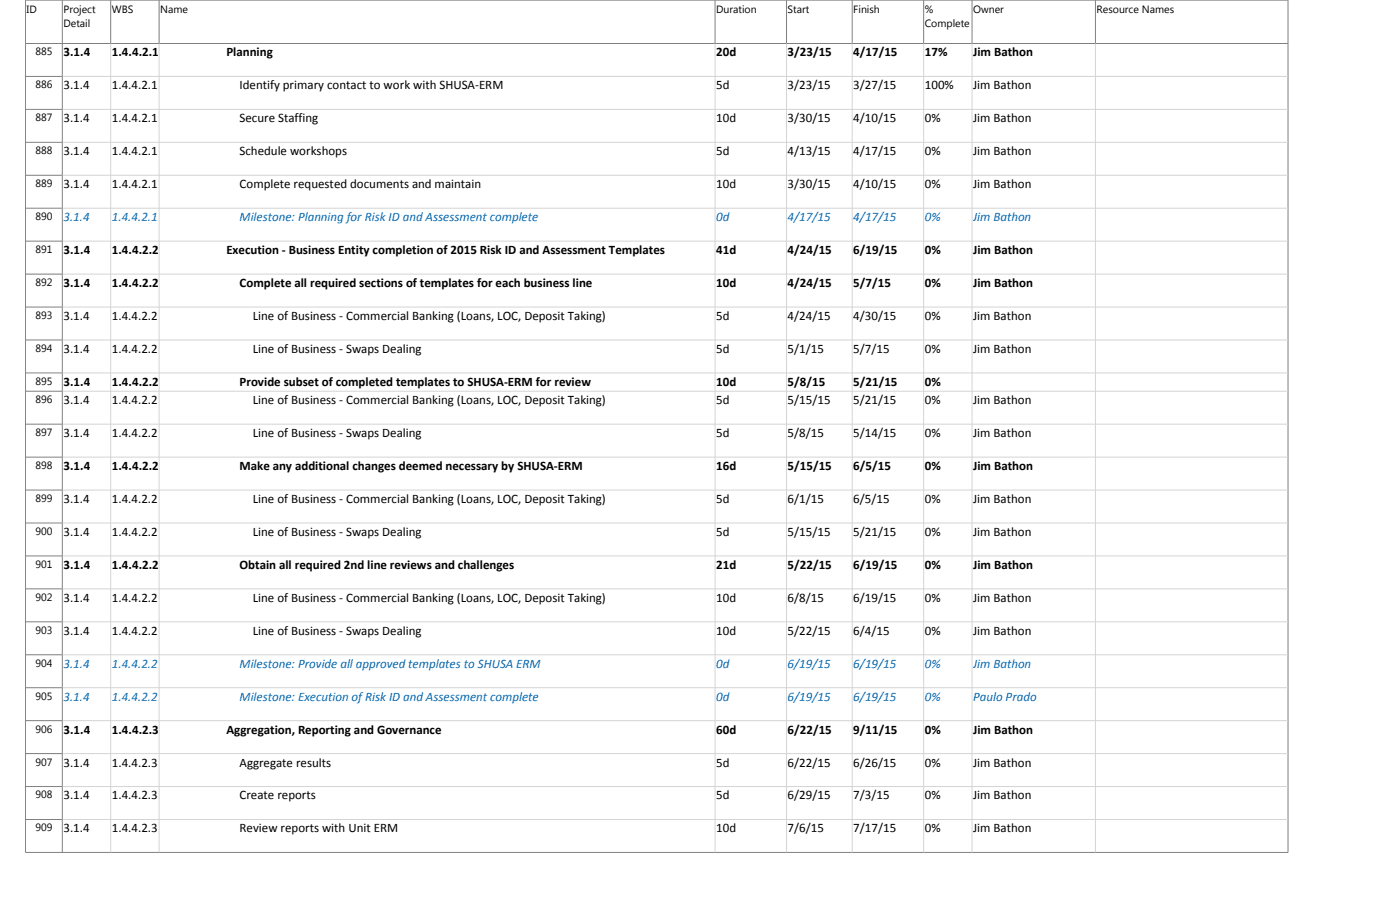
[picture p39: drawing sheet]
<svg xmlns="http://www.w3.org/2000/svg" width="421mm" height="271mm" viewBox="0 0 421 271" stroke-linecap="round" stroke-linejoin="round" font-family="sans-serif">
<defs><g id="words">
<g font-size="3.9">
<text x="19.1" y="17">3.1.4</text>
<text x="33.7" y="17">1.4.4.2.1</text>
<text x="68.1" y="17">Planning</text>
<text x="215.5" y="17">20d</text>
<text x="237" y="17">3/23/15</text>
<text x="256.8" y="17">4/17/15</text>
<text x="278.3" y="17">17%</text>
<text x="292.9" y="17">Jim Bathon</text>
<text x="19.1" y="26.9">3.1.4</text>
<text x="33.7" y="26.9">1.4.4.2.1.1</text>
<text x="72.1" y="26.9">Identify primary contact to work with SHUSA-ERM</text>
<text x="215.5" y="26.9">5d</text>
<text x="237" y="26.9">3/23/15</text>
<text x="256.8" y="26.9">3/27/15</text>
<text x="278.3" y="26.9">100%</text>
<text x="292.9" y="26.9">Jim Bathon</text>
<text x="19.1" y="36.8">3.1.4</text>
<text x="33.7" y="36.8">1.4.4.2.1.2</text>
<text x="72.1" y="36.8">Secure Staffing</text>
<text x="215.5" y="36.8">10d</text>
<text x="237" y="36.8">3/30/15</text>
<text x="256.8" y="36.8">4/10/15</text>
<text x="278.3" y="36.8">0%</text>
<text x="292.9" y="36.8">Jim Bathon</text>
<text x="19.1" y="46.7">3.1.4</text>
<text x="33.7" y="46.7">1.4.4.2.1.3</text>
<text x="72.1" y="46.7">Schedule workshops</text>
<text x="215.5" y="46.7">5d</text>
<text x="237" y="46.7">4/13/15</text>
<text x="256.8" y="46.7">4/17/15</text>
<text x="278.3" y="46.7">0%</text>
<text x="292.9" y="46.7">Jim Bathon</text>
<text x="19.1" y="56.6">3.1.4</text>
<text x="33.7" y="56.6">1.4.4.2.1.4</text>
<text x="72.1" y="56.6">Complete requested documents and maintain</text>
<text x="215.5" y="56.6">10d</text>
<text x="237" y="56.6">3/30/15</text>
<text x="256.8" y="56.6">4/10/15</text>
<text x="278.3" y="56.6">0%</text>
<text x="292.9" y="56.6">Jim Bathon</text>
<text x="19.1" y="76.4">3.1.4</text>
<text x="33.7" y="76.4">1.4.4.2.2</text>
<text x="68.1" y="76.4">Execution - Business Entity completion of 2015 Risk ID and Assessment Templates</text>
<text x="215.5" y="76.4">41d</text>
<text x="237" y="76.4">4/24/15</text>
<text x="256.8" y="76.4">6/19/15</text>
<text x="278.3" y="76.4">0%</text>
<text x="292.9" y="76.4">Jim Bathon</text>
<text x="19.1" y="86.3">3.1.4</text>
<text x="33.7" y="86.3">1.4.4.2.2.1</text>
<text x="72.1" y="86.3">Complete all required sections of templates for each business line</text>
<text x="215.5" y="86.3">10d</text>
<text x="237" y="86.3">4/24/15</text>
<text x="256.8" y="86.3">5/7/15</text>
<text x="278.3" y="86.3">0%</text>
<text x="292.9" y="86.3">Jim Bathon</text>
<text x="19.1" y="96.2">3.1.4</text>
<text x="33.7" y="96.2">1.4.4.2.2.1.1</text>
<text x="76.1" y="96.2">Line of Business - Commercial Banking (Loans, LOC, Deposit Taking)</text>
<text x="215.5" y="96.2">5d</text>
<text x="237" y="96.2">4/24/15</text>
<text x="256.8" y="96.2">4/30/15</text>
<text x="278.3" y="96.2">0%</text>
<text x="292.9" y="96.2">Jim Bathon</text>
<text x="19.1" y="106.1">3.1.4</text>
<text x="33.7" y="106.1">1.4.4.2.2.1.2</text>
<text x="76.1" y="106.1">Line of Business - Swaps Dealing</text>
<text x="215.5" y="106.1">5d</text>
<text x="237" y="106.1">5/1/15</text>
<text x="256.8" y="106.1">5/7/15</text>
<text x="278.3" y="106.1">0%</text>
<text x="292.9" y="106.1">Jim Bathon</text>
<text x="19.1" y="116.1">3.1.4</text>
<text x="33.7" y="116.1">1.4.4.2.2.2</text>
<text x="72.1" y="116.1">Provide subset of completed templates to SHUSA-ERM for review</text>
<text x="215.5" y="116.1">10d</text>
<text x="237" y="116.1">5/8/15</text>
<text x="256.8" y="116.1">5/21/15</text>
<text x="278.3" y="116.1">0%</text>
<text x="19.1" y="121.6">3.1.4</text>
<text x="33.7" y="121.6">1.4.4.2.2.2.1</text>
<text x="76.1" y="121.6">Line of Business - Commercial Banking (Loans, LOC, Deposit Taking)</text>
<text x="215.5" y="121.6">5d</text>
<text x="237" y="121.6">5/15/15</text>
<text x="256.8" y="121.6">5/21/15</text>
<text x="278.3" y="121.6">0%</text>
<text x="292.9" y="121.6">Jim Bathon</text>
<text x="19.1" y="131.5">3.1.4</text>
<text x="33.7" y="131.5">1.4.4.2.2.2.2</text>
<text x="76.1" y="131.5">Line of Business - Swaps Dealing</text>
<text x="215.5" y="131.5">5d</text>
<text x="237" y="131.5">5/8/15</text>
<text x="256.8" y="131.5">5/14/15</text>
<text x="278.3" y="131.5">0%</text>
<text x="292.9" y="131.5">Jim Bathon</text>
<text x="19.1" y="141.4">3.1.4</text>
<text x="33.7" y="141.4">1.4.4.2.2.3</text>
<text x="72.1" y="141.4">Make any additional changes deemed necessary by SHUSA-ERM</text>
<text x="215.5" y="141.4">16d</text>
<text x="237" y="141.4">5/15/15</text>
<text x="256.8" y="141.4">6/5/15</text>
<text x="278.3" y="141.4">0%</text>
<text x="292.9" y="141.4">Jim Bathon</text>
<text x="19.1" y="151.3">3.1.4</text>
<text x="33.7" y="151.3">1.4.4.2.2.3.1</text>
<text x="76.1" y="151.3">Line of Business - Commercial Banking (Loans, LOC, Deposit Taking)</text>
<text x="215.5" y="151.3">5d</text>
<text x="237" y="151.3">6/1/15</text>
<text x="256.8" y="151.3">6/5/15</text>
<text x="278.3" y="151.3">0%</text>
<text x="292.9" y="151.3">Jim Bathon</text>
<text x="19.1" y="161.2">3.1.4</text>
<text x="33.7" y="161.2">1.4.4.2.2.3.2</text>
<text x="76.1" y="161.2">Line of Business - Swaps Dealing</text>
<text x="215.5" y="161.2">5d</text>
<text x="237" y="161.2">5/15/15</text>
<text x="256.8" y="161.2">5/21/15</text>
<text x="278.3" y="161.2">0%</text>
<text x="292.9" y="161.2">Jim Bathon</text>
<text x="19.1" y="171.1">3.1.4</text>
<text x="33.7" y="171.1">1.4.4.2.2.4</text>
<text x="72.1" y="171.1">Obtain all required 2nd line reviews and challenges</text>
<text x="215.5" y="171.1">21d</text>
<text x="237" y="171.1">5/22/15</text>
<text x="256.8" y="171.1">6/19/15</text>
<text x="278.3" y="171.1">0%</text>
<text x="292.9" y="171.1">Jim Bathon</text>
<text x="19.1" y="181">3.1.4</text>
<text x="33.7" y="181">1.4.4.2.2.4.1</text>
<text x="76.1" y="181">Line of Business - Commercial Banking (Loans, LOC, Deposit Taking)</text>
<text x="215.5" y="181">10d</text>
<text x="237" y="181">6/8/15</text>
<text x="256.8" y="181">6/19/15</text>
<text x="278.3" y="181">0%</text>
<text x="292.9" y="181">Jim Bathon</text>
<text x="19.1" y="190.9">3.1.4</text>
<text x="33.7" y="190.9">1.4.4.2.2.4.2</text>
<text x="76.1" y="190.9">Line of Business - Swaps Dealing</text>
<text x="215.5" y="190.9">10d</text>
<text x="237" y="190.9">5/22/15</text>
<text x="256.8" y="190.9">6/4/15</text>
<text x="278.3" y="190.9">0%</text>
<text x="292.9" y="190.9">Jim Bathon</text>
<text x="19.1" y="220.6">3.1.4</text>
<text x="33.7" y="220.6">1.4.4.2.3</text>
<text x="68.1" y="220.6">Aggregation, Reporting and Governance</text>
<text x="215.5" y="220.6">60d</text>
<text x="237" y="220.6">6/22/15</text>
<text x="256.8" y="220.6">9/11/15</text>
<text x="278.3" y="220.6">0%</text>
<text x="292.9" y="220.6">Jim Bathon</text>
<text x="19.1" y="230.5">3.1.4</text>
<text x="33.7" y="230.5">1.4.4.2.3.1</text>
<text x="72.1" y="230.5">Aggregate results</text>
<text x="215.5" y="230.5">5d</text>
<text x="237" y="230.5">6/22/15</text>
<text x="256.8" y="230.5">6/26/15</text>
<text x="278.3" y="230.5">0%</text>
<text x="292.9" y="230.5">Jim Bathon</text>
<text x="19.1" y="240.4">3.1.4</text>
<text x="33.7" y="240.4">1.4.4.2.3.2</text>
<text x="72.1" y="240.4">Create reports</text>
<text x="215.5" y="240.4">5d</text>
<text x="237" y="240.4">6/29/15</text>
<text x="256.8" y="240.4">7/3/15</text>
<text x="278.3" y="240.4">0%</text>
<text x="292.9" y="240.4">Jim Bathon</text>
<text x="19.1" y="250.4">3.1.4</text>
<text x="33.7" y="250.4">1.4.4.2.3.3</text>
<text x="72.1" y="250.4">Review reports with Unit ERM</text>
<text x="215.5" y="250.4">10d</text>
<text x="237" y="250.4">7/6/15</text>
<text x="256.8" y="250.4">7/17/15</text>
<text x="278.3" y="250.4">0%</text>
<text x="292.9" y="250.4">Jim Bathon</text>
</g>
<g font-size="3.9" fill="#0070c0">
<text x="19.1" y="66.5">3.1.4</text>
<text x="33.7" y="66.5">1.4.4.2.1.5</text>
<text x="72.1" y="66.5">Milestone: Planning for Risk ID and Assessment complete</text>
<text x="215.5" y="66.5">0d</text>
<text x="237" y="66.5">4/17/15</text>
<text x="256.8" y="66.5">4/17/15</text>
<text x="278.3" y="66.5">0%</text>
<text x="292.9" y="66.5">Jim Bathon</text>
<text x="19.1" y="200.8">3.1.4</text>
<text x="33.7" y="200.8">1.4.4.2.2.5</text>
<text x="72.1" y="200.8">Milestone: Provide all approved templates to SHUSA ERM</text>
<text x="215.5" y="200.8">0d</text>
<text x="237" y="200.8">6/19/15</text>
<text x="256.8" y="200.8">6/19/15</text>
<text x="278.3" y="200.8">0%</text>
<text x="292.9" y="200.8">Jim Bathon</text>
<text x="19.1" y="210.7">3.1.4</text>
<text x="33.7" y="210.7">1.4.4.2.2.6</text>
<text x="72.1" y="210.7">Milestone: Execution of Risk ID and Assessment complete</text>
<text x="215.5" y="210.7">0d</text>
<text x="237" y="210.7">6/19/15</text>
<text x="256.8" y="210.7">6/19/15</text>
<text x="278.3" y="210.7">0%</text>
<text x="292.9" y="210.7">Paulo Prado</text>
</g>
<g font-size="3.2">
<text x="8" y="3.8">ID</text>
<text x="19.1" y="3.8">Project</text>
<text x="33.7" y="3.8">WBS</text>
<text x="48.2" y="3.8">Name</text>
<text x="215.5" y="3.8">Duration</text>
<text x="237" y="3.8">Start</text>
<text x="256.8" y="3.8">Finish</text>
<text x="278.3" y="3.8">%</text>
<text x="292.9" y="3.8">Owner</text>
<text x="330" y="3.8">Resource Names</text>
<text x="19.1" y="8">Detail</text>
<text x="278.3" y="8">Complete</text>
<text x="10.7" y="16.7">885</text>
<text x="10.7" y="26.6">886</text>
<text x="10.7" y="36.5">887</text>
<text x="10.7" y="46.4">888</text>
<text x="10.7" y="56.3">889</text>
<text x="10.7" y="66.2">890</text>
<text x="10.7" y="76.1">891</text>
<text x="10.7" y="86">892</text>
<text x="10.7" y="95.9">893</text>
<text x="10.7" y="105.9">894</text>
<text x="10.7" y="115.8">895</text>
<text x="10.7" y="121.3">896</text>
<text x="10.7" y="131.2">897</text>
<text x="10.7" y="141.1">898</text>
<text x="10.7" y="151">899</text>
<text x="10.7" y="160.9">900</text>
<text x="10.7" y="170.8">901</text>
<text x="10.7" y="180.7">902</text>
<text x="10.7" y="190.6">903</text>
<text x="10.7" y="200.5">904</text>
<text x="10.7" y="210.4">905</text>
<text x="10.7" y="220.3">906</text>
<text x="10.7" y="230.2">907</text>
<text x="10.7" y="240.1">908</text>
<text x="10.7" y="250.1">909</text>
</g>
</g></defs>
<g fill="none" stroke="#808080" stroke-width=".3">
<path d="M7.7 13.1h379.9M7.7 0h379.9v256.4h-379.9zM18.8 0v256.4M33.3 0v13.1M47.9 0v13.1M215.2 0v13.1M236.7 0v13.1M256.5 0v13.1M278 0v13.1M292.5 0v13.1M329.7 0v13.1M7.7 23h11.1"/>
<path d="M7.7 32.9h11.1M7.7 42.8h11.1M7.7 52.7h11.1M7.7 62.6h11.1M7.7 72.5h11.1M7.7 82.4h11.1M7.7 92.3h11.1M7.7 102.3h11.1M7.7 112.2h11.1M7.7 117.7h11.1M7.7 127.6h11.1M7.7 137.5h11.1"/>
<path d="M7.7 147.4h11.1M7.7 157.3h11.1M7.7 167.2h11.1M7.7 177.1h11.1M7.7 187h11.1M7.7 196.9h11.1M7.7 206.8h11.1M7.7 216.7h11.1M7.7 226.6h11.1M7.7 236.6h11.1M7.7 246.5h11.1"/>
</g>
<g fill="none" stroke="#d4d4d4" stroke-width=".3">
<path d="M33.3 13.1v243.3M47.9 13.1v243.3M215.2 13.1v243.3M236.7 13.1v243.3M256.5 13.1v243.3M278 13.1v243.3M292.5 13.1v243.3M329.7 13.1v243.3M18.8 23h368.8M18.8 32.9h368.8M18.8 42.8h368.8M18.8 52.7h368.8"/>
<path d="M18.8 62.6h368.8M18.8 72.5h368.8M18.8 82.4h368.8M18.8 92.3h368.8M18.8 102.3h368.8M18.8 112.2h368.8M18.8 117.7h368.8M18.8 127.6h368.8M18.8 137.5h368.8M18.8 147.4h368.8M18.8 157.3h368.8M18.8 167.2h368.8"/>
<path d="M18.8 177.1h368.8M18.8 187h368.8M18.8 196.9h368.8M18.8 206.8h368.8M18.8 216.7h368.8M18.8 226.6h368.8M18.8 236.6h368.8M18.8 246.5h368.8"/>
</g>
<use href="#words"/>
</svg>
